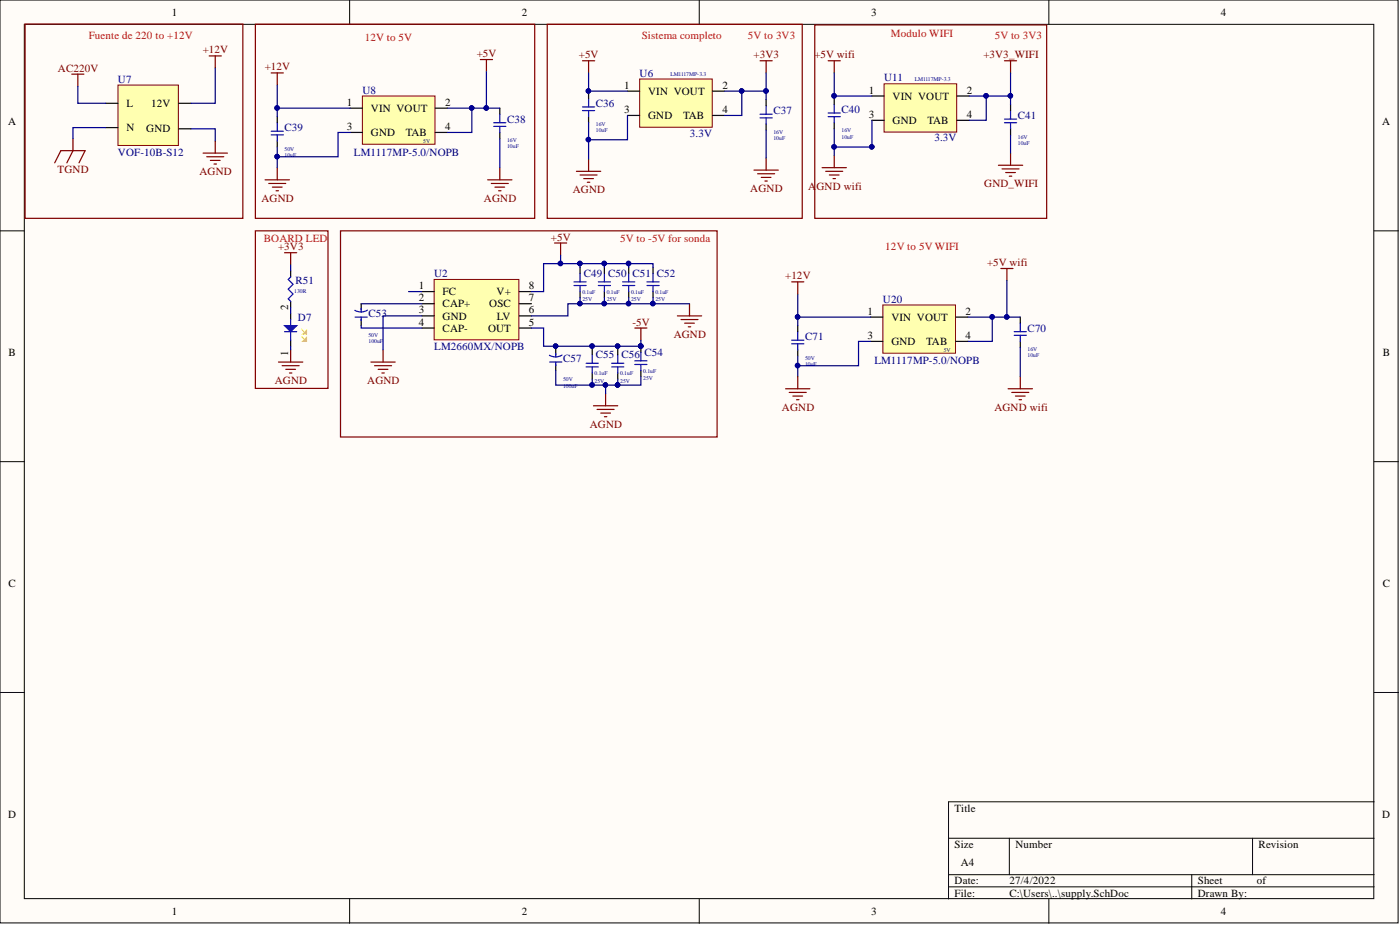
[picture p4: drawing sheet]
<svg xmlns="http://www.w3.org/2000/svg" width="292mm" height="193mm" viewBox="0 0 292 193" stroke-linecap="round" stroke-linejoin="round" font-family="sans-serif">
<defs><g id="words">
<g font-size="2.3">
<text x="35.9" y="3.3">1</text>
<text x="108.8" y="3.3">2</text>
<text x="181.8" y="3.3">3</text>
<text x="254.7" y="3.3">4</text>
<text x="26.4" y="22.3">L</text>
<text x="31.5" y="22.3">12V</text>
<text x="72.4" y="22.1">1</text>
<text x="77.4" y="23.3">VIN VOUT</text>
<text x="92.9" y="22.1">2</text>
<text x="130.2" y="18.5">1</text>
<text x="130.2" y="23.6">3</text>
<text x="135.2" y="19.8">VIN VOUT</text>
<text x="150.7" y="18.5">2</text>
<text x="150.7" y="23.6">4</text>
<text x="181.2" y="19.5">1</text>
<text x="186.2" y="20.8">VIN VOUT</text>
<text x="201.7" y="19.5">2</text>
<text x="1.7" y="26.1">A</text>
<text x="26.4" y="27.4">N</text>
<text x="30.5" y="27.6">GND</text>
<text x="72.4" y="27.1">3</text>
<text x="77.4" y="28.4">GND</text>
<text x="84.7" y="28.4">TAB</text>
<text x="92.9" y="27.1">4</text>
<text x="135.2" y="24.8">GND</text>
<text x="142.5" y="24.8">TAB</text>
<text x="181.2" y="24.6">3</text>
<text x="186.2" y="25.9">GND</text>
<text x="193.5" y="25.9">TAB</text>
<text x="201.7" y="24.6">4</text>
<text x="288.4" y="26.1">A</text>
<text x="60.1" y="64.6" transform="rotate(-90 60.1 64.6)">2</text>
<text x="87.4" y="60.3">1</text>
<text x="87.4" y="62.9">2</text>
<text x="87.4" y="65.4">3</text>
<text x="92.4" y="61.6">FC</text>
<text x="92.4" y="64.1">CAP+</text>
<text x="102.1" y="64.1">OSC</text>
<text x="103.6" y="61.6">V+</text>
<text x="110.4" y="60.3">8</text>
<text x="110.4" y="62.9">7</text>
<text x="110.4" y="65.4">6</text>
<text x="181" y="65.6">1</text>
<text x="201.5" y="65.6">2</text>
<text x="87.4" y="67.9">4</text>
<text x="92.4" y="66.7">GND</text>
<text x="92.4" y="69.2">CAP-</text>
<text x="101.8" y="69.2">OUT</text>
<text x="103.7" y="66.7">LV</text>
<text x="110.4" y="67.9">5</text>
<text x="181" y="70.7">3</text>
<text x="186" y="66.9">VIN VOUT</text>
<text x="186" y="72">GND</text>
<text x="193.3" y="72">TAB</text>
<text x="201.5" y="70.7">4</text>
<text x="1.8" y="74.3">B</text>
<text x="60.1" y="74.2" transform="rotate(-90 60.1 74.2)">1</text>
<text x="288.5" y="74.3">B</text>
<text x="1.8" y="122.4">C</text>
<text x="288.5" y="122.4">C</text>
<text x="1.7" y="170.6">D</text>
<text x="199.2" y="169.3">Title</text>
<text x="288.4" y="170.6">D</text>
<text x="199.2" y="176.9">Size</text>
<text x="211.9" y="176.9">Number</text>
<text x="262.6" y="176.9">Revision</text>
<text x="199.2" y="184.5">Date:</text>
<text x="200.4" y="180.7">A4</text>
<text x="210.6" y="184.5">27/4/2022</text>
<text x="249.9" y="184.5">Sheet</text>
<text x="262.2" y="184.5">of</text>
<text x="35.9" y="190.8">1</text>
<text x="108.8" y="190.8">2</text>
<text x="181.8" y="190.8">3</text>
<text x="199.2" y="187">File:</text>
<text x="210.6" y="187">C:\Users\..\supply.SchDoc</text>
<text x="249.9" y="187">Drawn By:</text>
<text x="254.7" y="190.8">4</text>
</g>
<g font-size="2.3" fill="#f00">
<text x="18.5" y="8.1">Fuente de 220 to +12V</text>
<text x="76.1" y="8.6">12V to 5V</text>
<text x="133.9" y="8.2">Sistema completo</text>
<text x="156" y="8.1">5V to 3V3</text>
<text x="185.9" y="7.8">Modulo WIFI</text>
<text x="207.5" y="8.1">5V to 3V3</text>
<text x="55.1" y="50.4">BOARD LED</text>
<text x="129.4" y="50.4">5V to -5V for sonda</text>
<text x="184.7" y="52.2">12V to 5V WIFI</text>
</g>
<g font-size="2.3" fill="#800000">
<text x="42.3" y="11.2">+12V</text>
<text x="99.5" y="11.9">+5V</text>
<text x="12.1" y="15">AC220V</text>
<text x="55.2" y="14.7">+12V</text>
<text x="120.8" y="12.2">+5V</text>
<text x="157.2" y="12.2">+3V3</text>
<text x="169.9" y="12.2">+5V wifi</text>
<text x="205.2" y="12.2">+3V3_WIFI</text>
<text x="12" y="36">TGND</text>
<text x="41.6" y="36.5">AGND</text>
<text x="119.5" y="40.3">AGND</text>
<text x="156.5" y="40">AGND</text>
<text x="168.6" y="39.5">A</text>
<text x="170.3" y="39.5">GND wifi</text>
<text x="205.3" y="39">GND_WIFI</text>
<text x="54.6" y="42.1">AGND</text>
<text x="101" y="42.1">AGND</text>
<text x="58" y="52.2">+3V3</text>
<text x="114.9" y="50.2">+5V</text>
<text x="163.8" y="58.3">+12V</text>
<text x="205.9" y="55.5">+5V wifi</text>
<text x="131.9" y="67.9">-5V</text>
<text x="140.6" y="70.5">AGND</text>
<text x="57.3" y="80.1">AGND</text>
<text x="76.6" y="80.1">AGND</text>
<text x="123.1" y="89.2">AGND</text>
<text x="163.1" y="85.7">AGND</text>
<text x="207.5" y="85.7">AGND wifi</text>
</g>
<g font-size="2.3" fill="#000080">
<text x="24.6" y="17.2">U7</text>
<text x="133.5" y="16">U6</text>
<text x="184.5" y="17">U11</text>
<text x="75.6" y="19.5">U8</text>
<text x="124.3" y="22.3">C36</text>
<text x="161.4" y="23.8">C37</text>
<text x="175.6" y="23.6">C40</text>
<text x="59.4" y="27.4">C39</text>
<text x="105.8" y="25.6">C38</text>
<text x="143.9" y="28.5">3.3V</text>
<text x="194.9" y="29.5">3.3V</text>
<text x="212.4" y="24.8">C41</text>
<text x="24.6" y="32.4">VOF-10B-S12</text>
<text x="73.8" y="32.4">LM1117MP-5.0/NOPB</text>
<text x="61.7" y="59.3">R51</text>
<text x="90.6" y="57.8">U2</text>
<text x="121.8" y="57.8">C49 C50 C51 C52</text>
<text x="184.2" y="63.1">U20</text>
<text x="62.2" y="66.9">D7</text>
<text x="76.9" y="66.2">C53</text>
<text x="168" y="71">C71</text>
<text x="214.4" y="69.2">C70</text>
<text x="90.6" y="73">LM2660MX/NOPB</text>
<text x="117.5" y="75.5">C57</text>
<text x="124.3" y="74.8">C55 C56 C54</text>
<text x="182.4" y="76">LM1117MP-5.0/NOPB</text>
</g>
<g font-size="1.2" fill="#000080">
<text x="139.9" y="15.8">LM1117MP-3.3</text>
<text x="190.9" y="16.8">LM1117MP-3.3</text>
<text x="88.3" y="29.9">5V</text>
<text x="105.8" y="29.7">16V</text>
<text x="124.3" y="26.4">16V</text>
<text x="124.3" y="27.6">10uF</text>
<text x="161.4" y="27.9">16V</text>
<text x="161.4" y="29.2">10uF</text>
<text x="175.6" y="27.6">16V</text>
<text x="175.6" y="28.9">10uF</text>
<text x="212.4" y="28.9">16V</text>
<text x="59.4" y="31.4">50V</text>
<text x="59.4" y="32.7">10uF</text>
<text x="105.8" y="30.9">10uF</text>
<text x="212.4" y="30.2">10uF</text>
<text x="61.4" y="61.1">130R</text>
<text x="121.5" y="62.9">25V</text>
<text x="121.5" y="61.3">0.1uF</text>
<text x="126.6" y="62.9">25V</text>
<text x="126.6" y="61.3">0.1uF</text>
<text x="131.7" y="62.9">25V</text>
<text x="131.7" y="61.3">0.1uF</text>
<text x="136.8" y="62.9">25V</text>
<text x="136.8" y="61.3">0.1uF</text>
<text x="76.9" y="70.2">50V</text>
<text x="76.9" y="71.5">100uF</text>
<text x="134.2" y="77.8">0.1uF</text>
<text x="168" y="75">50V</text>
<text x="168" y="76.3">10uF</text>
<text x="196.9" y="73.5">5V</text>
<text x="214.4" y="73.2">16V</text>
<text x="214.4" y="74.5">10uF</text>
<text x="117.5" y="79.6">50V</text>
<text x="117.5" y="80.9">100uF</text>
<text x="124.1" y="79.8">25V</text>
<text x="124.1" y="78.3">0.1uF</text>
<text x="129.4" y="79.8">25V</text>
<text x="129.4" y="78.3">0.1uF</text>
<text x="134.2" y="79.3">25V</text>
</g>
</g></defs>
<g fill="#fffcf8" stroke="#000" stroke-width=".21">
<path d="M0 0h291.7v192.5h-291.7z"/>
<path d="M5.1 5.1h281.5v182.4h-281.5z"/>
</g>
<g fill="none" stroke="#000" stroke-width=".21">
<path d="M72.9 0v5.1M145.9 0v5.1M218.8 0v5.1M0 48.2h5.1M286.7 48.2h5.1M0 96.3h5.1M286.7 96.3h5.1M0 144.5h5.1M286.7 144.5h5.1M197.9 174.9h88.8M210.6 174.9v7.6M261.3 174.9v7.6"/>
<path d="M286.7 167.3h-88.8v20.2M72.9 187.5v5.1M145.9 187.5v5.1M197.9 182.5h88.8M197.9 185h88.8M218.8 187.5v5.1M248.6 182.5v5"/>
</g>
<path d="M24.6 17.7h12.6v12.6h-12.6z" fill="#ffffb0" stroke="#800000" stroke-width=".21"/>
<path d="M22.1 21.5h2.5M22.1 26.6h2.5M37.3 21.5h2.5M37.3 26.9h2.5" fill="none" stroke="#000" stroke-width=".25"/>
<path d="M75.6 20h15.2v10.1h-15.2z" fill="#ffffb0" stroke="#800000" stroke-width=".21"/>
<path d="M57.8 24.3v1.3M57.8 29.4v1.3M73.1 22.6h2.5M73.1 27.6h2.5M90.8 22.6h2.6M90.8 27.6h2.6M104.3 22.6v1.2M104.3 27.6v1.3M60.6 65.4v1.3M60.6 71v1.2" fill="none" stroke="#000" stroke-width=".25"/>
<g fill="none" stroke="#800000" stroke-width=".25">
<path d="M43.6 11.7h2.6M44.9 11.7v2.5M53.3 5.1h58.3v40.4h-58.3zM56.6 15.2h2.5M57.8 15.2v2.5M100.2 12.4h2.6M101.5 12.4v2.6M114.2 5.1h53.2v40.4h-53.2zM42.4 31.9h5M43.1 32.7h3.6M43.9 33.5h2M44.7 34.2h.5"/>
<path d="M44.9 29.4v2.5M55.3 37.5h5.1M56.1 38.3h3.5M56.8 39h2.1M57.6 39.8h.5M57.8 35v2.5M101.7 37.5h5.1M102.5 38.3h3.6M103.3 39h2M104 39.8h.5M104.3 35v2.5M59.4 52.7h2.5"/>
<path d="M60.6 52.7v2.6"/>
</g>
<path d="M56.6 27.4h2.5M56.6 28.1h2.5M57.8 25.6v1.8M57.8 28.1v1.3M103 25.6h2.5M103 26.4h2.5M104.3 23.8v1.8M104.3 26.4v1.2M59.4 69.2h2.5M60.6 66.7v1.2M60.6 69.2v1.8" fill="none" stroke="#00f" stroke-width=".25"/>
<path d="M59.4 67.9h2.5l-1.3 1.3z" fill="#00f"/>
<path d="M59.4 67.9h2.5l-1.3 1.3z" fill="none" stroke="#00f" stroke-width=".25"/>
<path d="M62.9 68.7l1 1" fill="none" stroke="#ff0" stroke-width=".25"/>
<path d="M63.2 69.7l.7-.8v.8z" fill="#ff0"/>
<path d="M62.9 70.2l1 1M63.2 69.7l.7-.8v.8z" fill="none" stroke="#ff0" stroke-width=".25"/>
<path d="M63.2 71.2l.7-.7v.7z" fill="#ff0"/>
<path d="M63.2 71.2l.7-.7v.7z" fill="none" stroke="#ff0" stroke-width=".25"/>
<g fill="none" stroke="#800000" stroke-width=".25">
<path d="M5.2 5h45.5v40.5h-45.5zM15 15.5h2.5M16.2 15.5v2.5M121.5 12.7h2.6M122.8 12.7v2.5M11.4 34l1.3-2.6h5.1l-1.3 2.6M15.2 28.9v2.5l-1.2 2.6M120.3 35.7h5M121 36.5h3.6M121.8 37.3h2M122.5 38h.6M122.8 33.2v2.5"/>
<path d="M53.3 48.2h15.1v32.8h-15.1zM58.1 75.5h5.1M58.9 76.3h3.5M59.6 77.1h2.1M60.4 77.8h.5M60.6 73v2.5"/>
</g>
<path d="M122.8 19.3v1.2M122.8 24.3v1.3M60.6 56.5v1.3M60.6 62.9v1.2" fill="none" stroke="#000" stroke-width=".25"/>
<path d="M121.5 22.3h2.6M121.5 23.1h2.6M122.8 20.5v1.8M122.8 23.1v1.2M60.6 57.8l-.5 .5 1 1-1 1 1 1-1 1.1 .5 .5" fill="none" stroke="#00f" stroke-width=".25"/>
<path d="M133.5 16.5h15.1v10h-15.1z" fill="#ffffb0" stroke="#800000" stroke-width=".21"/>
<path d="M130.9 19h2.6M148.7 19h2.5M130.9 24.1h2.6M148.7 24.1h2.5M159.8 20.8v1.3M159.8 25.9v1.2M174.1 20.5v1.3M174.1 25.6v1.3" fill="none" stroke="#000" stroke-width=".25"/>
<path d="M158.6 23.8h2.5M158.6 24.6h2.5M159.8 22.1v1.7M159.8 24.6v1.3M172.8 23.6h2.5M172.8 24.3h2.5M174.1 21.8v1.8M174.1 24.3v1.3" fill="none" stroke="#00f" stroke-width=".25"/>
<g fill="none" stroke="#800000" stroke-width=".25">
<path d="M170 5.2h48.4v40.3h-48.4zM172.8 12.7h2.5M174.1 12.7v2.5M157.3 35.5h5.1M158.1 36.2h3.5M158.8 37h2.1M159.6 37.8h.5M159.8 33v2.5M171.5 35h5.1M172.3 35.7h3.5M173 36.5h2.1M173.8 37.3h.5"/>
<path d="M174.1 32.4v2.6"/>
</g>
<path d="M184.5 17.5h15.1v10.1h-15.1z" fill="#ffffb0" stroke="#800000" stroke-width=".21"/>
<path d="M181.9 20h2.6M181.9 25.1h2.6M199.7 20h2.5M199.7 25.1h2.5M210.8 21.8v1.3M210.8 26.9v1.2" fill="none" stroke="#000" stroke-width=".25"/>
<path d="M209.6 24.8h2.5M209.6 25.6h2.5M210.8 23.1v1.7M210.8 25.6v1.3" fill="none" stroke="#00f" stroke-width=".25"/>
<path d="M158.6 12.7h2.5M159.8 12.7v2.5M209.6 12.7h2.5M210.8 12.7v2.5M208.3 34.5h5.1M209.1 35.2h3.5M209.8 36h2.1M210.6 36.8h.5M210.8 31.9v2.6" fill="none" stroke="#800000" stroke-width=".25"/>
<path d="M90.6 58.3h17.7v12.6h-17.7z" fill="#ffffb0" stroke="#800000" stroke-width=".21"/>
<g fill="none" stroke="#000" stroke-width=".25">
<path d="M121 55.8v1.2M126.1 55.8v1.2M131.2 55.8v1.2M136.2 55.8v1.2M75.4 63.4v1.2M75.4 66.7v1.2M88 60.8h2.6M88 63.4h2.6M88 65.9h2.6M88 68.4h2.6M108.3 60.8h2.6M108.3 63.4h2.6"/>
<path d="M108.3 65.9h2.6M108.3 68.4h2.6M116 72.7v1.3M116 76v1.3M121 60.8v1.3M123.6 72.7v1.3M123.6 77.8v1.3M126.1 60.8v1.3M128.9 72.7v1.3M128.9 77.8v1.3M131.2 60.8v1.3M133.7 72.2v1.3"/>
<path d="M133.7 77.3v1.3M136.2 60.8v1.3"/>
</g>
<g fill="none" stroke="#800000" stroke-width=".25">
<path d="M71 48.2h78.6v43h-78.6zM115.7 50.7h2.5M117 50.7v2.5M77.4 75.5h5.1M78.1 76.3h3.6M78.9 77.1h2M79.7 77.8h.5M79.9 73v2.5M132.4 68.4h2.6M133.7 68.4v2.6M141.3 65.9h5.1M142.1 66.7h3.5"/>
<path d="M142.8 67.4h2.1M143.6 68.2h.5M143.9 63.4v2.5M123.8 84.7h5.1M124.6 85.4h3.5M125.3 86.2h2.1M126.1 86.9h.5M126.4 82.1v2.6"/>
</g>
<g fill="none" stroke="#00f" stroke-width=".25">
<path d="M119.8 58.8h2.5M119.8 59.6h2.5M121 57v1.8M121 59.6v1.2M124.8 58.8h2.6M124.8 59.6h2.6M126.1 57v1.8M126.1 59.6v1.2M129.9 58.8h2.5M129.9 59.6h2.5M131.2 57v1.8M131.2 59.6v1.2"/>
<path d="M135 58.8h2.5M135 59.6h2.5M136.2 57v1.8M136.2 59.6v1.2M74.1 66.2h2.5M75.4 64.4v.7M75.4 66.2v.7M76.7 64.7a2.53 2.53 0 0 1-2.7 0M114.7 75.5h2.5M116 73.8v.7M116 75.5v.8M117.3 74.1a2.53 2.53 0 0 1-2.7 0"/>
<path d="M122.3 75.8h2.5M122.3 76.5h2.5M123.6 74v1.8M123.6 76.5v1.3M127.6 75.8h2.6M127.6 76.5h2.6M128.9 74v1.8M128.9 76.5v1.3M132.4 75.3h2.6M132.4 76h2.6M133.7 73.5v1.8M133.7 76v1.3"/>
</g>
<g fill="#000080" stroke="#000080" stroke-width=".21">
<circle cx="133.7" cy="72.2" r=".47"/>
<circle cx="98.4" cy="22.5" r=".47"/>
<circle cx="154.7" cy="19" r=".47"/>
<circle cx="205.7" cy="20" r=".47"/>
<circle cx="122.8" cy="19" r=".47"/>
<circle cx="122.8" cy="29.1" r=".47"/>
<circle cx="159.8" cy="19" r=".47"/>
<circle cx="210.8" cy="20" r=".47"/>
<circle cx="101.5" cy="22.5" r=".47"/>
<circle cx="57.8" cy="22.5" r=".47"/>
<circle cx="57.8" cy="32.7" r=".47"/>
<circle cx="174" cy="20" r=".47"/>
<circle cx="181.9" cy="30.6" r=".47"/>
<circle cx="174" cy="30.6" r=".47"/>
<circle cx="131.1" cy="55" r=".47"/>
<circle cx="126.1" cy="55" r=".47"/>
<circle cx="126.1" cy="63.3" r=".47"/>
<circle cx="131.1" cy="63.3" r=".47"/>
<circle cx="136.2" cy="63.3" r=".47"/>
<circle cx="121" cy="63.3" r=".47"/>
<circle cx="115.9" cy="72.2" r=".47"/>
<circle cx="123.5" cy="72.2" r=".47"/>
<circle cx="128.9" cy="72.2" r=".47"/>
<circle cx="128.9" cy="80.3" r=".47"/>
<circle cx="123.5" cy="80.3" r=".47"/>
<circle cx="126.3" cy="80.3" r=".47"/>
<circle cx="121" cy="55" r=".47"/>
<circle cx="116.9" cy="55" r=".47"/>
</g>
<g fill="none" stroke="#000080" stroke-width=".25">
<path d="M16.2 18v3.5h5.9M44.9 14.2v7.3h-5.1M57.8 17.7v4.9M101.5 15v7.6M122.8 15.2v4.1M122.8 19h8.1M151.2 19h8.6v1.8M154.8 19v5.1h-3.6M159.8 15.2v3.8M174.1 15.2v5.3M210.8 15.2v4.8M22.1 26.6h-6.9v2.3"/>
<path d="M39.8 26.9h5.1v2.5M57.8 30.7v4.3M73.1 22.6h-15.3v1.7M73.1 27.6h-2.6v5.1h-12.7M93.4 22.6h5M104.3 22.6h-5.9v5h-5M104.3 28.9v6.1M122.8 25.6v7.6M130.9 24.1v5.1h-8.1M159.8 27.1v5.9M174.1 30.7h8.1M174.1 26.9v5.5"/>
<path d="M174.1 20h7.8M181.9 25.1v5.6M202.2 20h8.6v1.8M205.8 20v5.1h-3.6M210.8 28.1v3.8M60.6 55.3v1.2M117 53.2v1.8M121 55v.8M126.1 55v.8M131.2 55v.8M136.2 55.8v-.8h-22.8v5.8h-2.5M60.6 64.1v1.3"/>
<path d="M60.6 72.2v.8M75.4 67.9v.5h12.6M75.4 63.4h12.6M85.3 60.8h2.7M88 65.9h-8.1v7.1M110.9 68.4h2.5v3.8h20.3v-1.2M116 77.3v3h7.6M116 72.2v.5M121 63.4h-2.5v2.5h-7.6M121 62.1v1.3h15.2v-1.3M123.6 79.1v1.2h5.3M123.6 72.2v.5"/>
<path d="M126.1 62.1v1.3M128.9 72.2v.5M128.9 79.1v1.2M131.2 62.1v1.3M133.7 78.6v1.7h-4.8M136.2 63.4h7.7M126.4 80.3v1.8"/>
</g>
<path d="M184.2 63.6h15.2v10.1h-15.2z" fill="#ffffb0" stroke="#800000" stroke-width=".21"/>
<path d="M166.4 67.9v1.3M166.4 73v1.3M181.7 66.2h2.5M181.7 71.2h2.5M199.4 66.2h2.6M199.4 71.2h2.6M212.9 66.2v1.2M212.9 71.2v1.3" fill="none" stroke="#000" stroke-width=".25"/>
<path d="M165.2 71h2.5M165.2 71.7h2.5M166.4 69.2v1.8M166.4 71.7v1.3M211.6 69.2h2.5M211.6 70h2.5M212.9 67.4v1.8M212.9 70v1.2" fill="none" stroke="#00f" stroke-width=".25"/>
<g fill="none" stroke="#800000" stroke-width=".25">
<path d="M165.2 58.8h2.5M166.4 58.8v2.5M208.8 56h2.6M210.1 56v2.5M166.4 78.6v2.5M212.9 78.6v2.5M163.9 81.1h5.1M164.7 81.9h3.5M165.4 82.6h2.1M166.2 83.4h.5M210.3 81.1h5.1M211.1 81.9h3.6"/>
<path d="M211.9 82.6h2M212.6 83.4h.5"/>
</g>
<path d="M210.1 58.5v7.7M166.4 74.3v4.3M166.4 61.3v4.9M181.7 66.2h-15.3v1.7M181.7 71.2h-2.6v5.1h-12.7M202 66.2h5M212.9 66.2h-5.9v5h-5M212.9 72.5v6.1" fill="none" stroke="#000080" stroke-width=".25"/>
<g fill="#000080" stroke="#000080" stroke-width=".21">
<circle cx="207" cy="66.1" r=".47"/>
<circle cx="210" cy="66.1" r=".47"/>
<circle cx="166.4" cy="66.1" r=".47"/>
<circle cx="166.4" cy="76.3" r=".47"/>
</g>
<use href="#words"/>
</svg>
